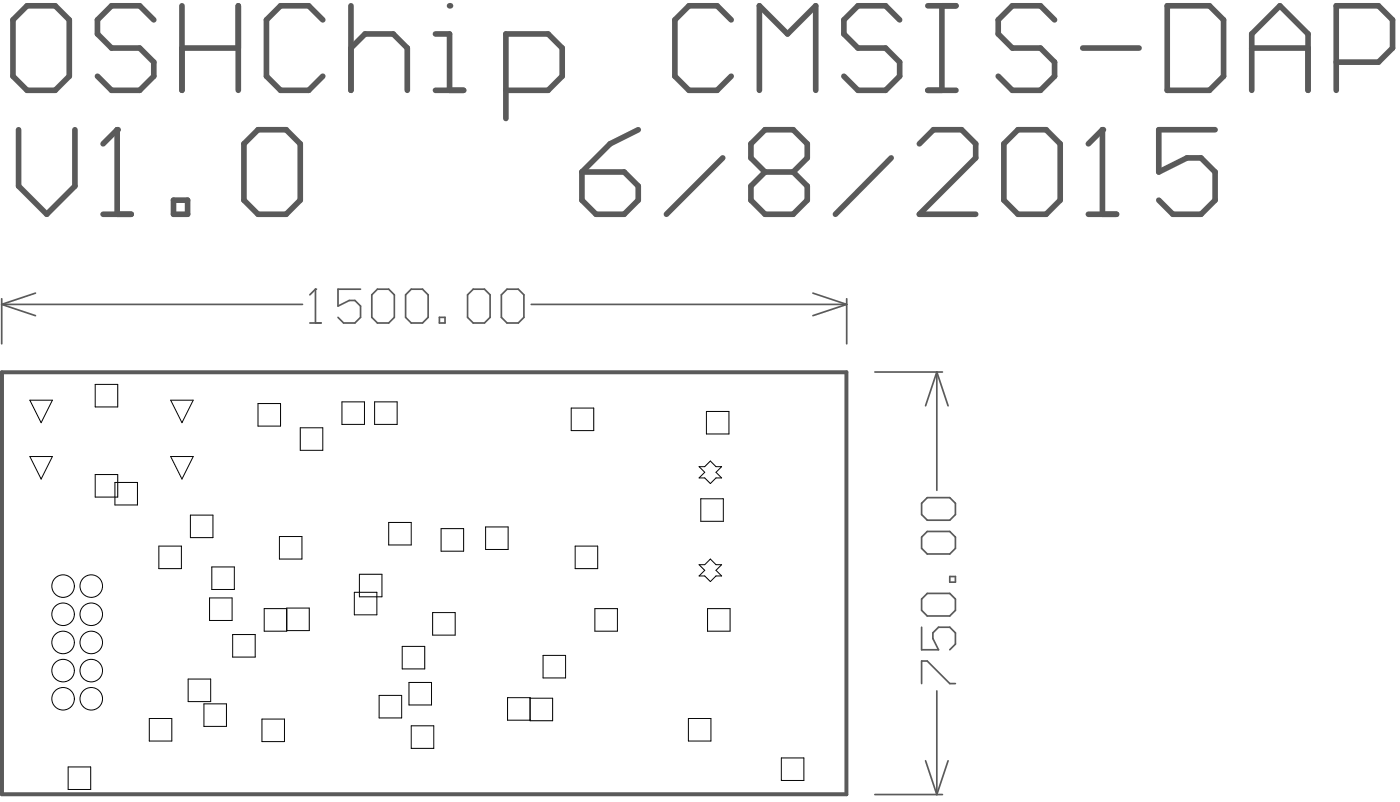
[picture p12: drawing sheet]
<svg xmlns="http://www.w3.org/2000/svg" width="105mm" height="60mm" viewBox="0 0 105 60" stroke-linecap="round" stroke-linejoin="round" font-family="sans-serif">
<path d="M1.4 9.7v4.2l2.1 2.1 2.1-2.1v-4.2M7.7 16h2.1M8.8 9.7v6.3" fill="none" stroke="#5a5a5a" stroke-width=".42"/>
<circle cx="8.8" cy="9.7" r=".21" fill="#5a5a5a"/>
<g fill="none" stroke="#5a5a5a" stroke-width=".42">
<path d="M8.8 9.7l-1.1 1.1M13 15h1v1h-1zM18.3 10.8l1-1.1h2.1l1.1 1.1v4.2l-1.1 1h-2.1l-1-1zM43.6 12.9h3.1l1.1 1v1.1l-1.1 1h-2.1l-1-1zM47.8 9.7l-2.1 1.1-2.1 2.1M54.1 11.8l-4.2 4.2M57.3 12.9l-1.1 1v1.1l1.1 1h2.1l1-1v-1.1l-1-1M57.3 12.9l-1.1-1.1v-1l1.1-1.1h2.1l1 1.1v1l-1 1.1M57.3 12.9h2.1M66.7 11.8l-4.2 4.2M68.8 10.8l1.1-1.1h2.1l1 1.1v1l-4.2 4.2h4.2M75.1 10.8l1.1-1.1h2.1l1 1.1v4.2l-1 1h-2.1l-1.1-1z"/>
<path d="M81.5 16h2.1M82.5 9.7v6.3"/>
</g>
<circle cx="82.5" cy="9.7" r=".21" fill="#5a5a5a"/>
<path d="M1 1.5l1-1.1h2.1l1.1 1.1v4.2l-1.1 1.1h-2.1l-1-1.1zM11.5 1.5l-1-1.1h-2.2l-1 1.1v1l1 1.1h2.2l1 1v1.1l-1 1.1h-2.2l-1-1.1M13.6 3.6h4.2M13.6 .4v6.4M17.8 .4v6.4M24.2 1.5l-1.1-1.1h-2.1l-1.1 1.1v4.2l1.1 1.1h2.1l1.1-1.1M26.3 3.6l1-1.1h2.1l1.1 1.1v3.2M26.3 .4v6.4M32.6 6.8h2.1M32.6 2.5h1v4.3M82.5 9.7l-1 1.1M90.9 9.7h-4.2v3.2l2.1-1.1h1.1l1 1.1v2.1l-1 1h-2.1l-1.1-1" fill="none" stroke="#5a5a5a" stroke-width=".42"/>
<circle cx="33.6" cy=".4" r=".21" fill="#5a5a5a"/>
<g fill="none" stroke="#5a5a5a" stroke-width=".42">
<path d="M37.9 6.8h3.1l1.1-1.1v-2.1l-1.1-1.1h-3.1v6.4M54.7 1.5l-1-1.1h-2.1l-1.1 1.1v4.2l1.1 1.1h2.1l1-1.1M56.8 6.8v-6.4l2.1 2.1 2.1-2.1v6.4M67.3 1.5l-1-1.1h-2.1l-1 1.1v1l1 1.1h2.1l1 1v1.1l-1 1.1h-2.1l-1-1.1M69.4 6.8h2.1M69.4 .4h2.1M70.5 .4v6.4M78.9 1.5l-1-1.1h-2.1l-1.1 1.1v1l1.1 1.1h2.1l1 1v1.1l-1 1.1h-2.1l-1.1-1.1M81 3.6h4.2M87.4 .4h3.1l1.1 1.1v4.2l-1.1 1.1h-3.1zM93.7 3.6h4.2M93.7 6.8v-4.3l2.1-2.1 2.1 2.1v4.3"/>
<path d="M100 4.6h3.2l1-1v-2.1l-1-1.1h-3.2v6.4"/>
</g>
<path d="M.1 27.8h63.3v31.6h-63.3zM.2 27.9h63.1v31.5h-63.1z" fill="none" stroke="#5a5a5a" stroke-width=".25"/>
<g fill="none" stroke="#5a5a5a" stroke-width=".13">
<path d="M.1 22.3v3.4M.1 22.8l2.6 .8M.1 22.8h22.5M2.7 21.9l-2.6 .9M23.2 24.2h.8M23.6 21.6h.1M23.6 21.6v2.6M23.6 21.6l-.4 .4M27 21.6h-1.7v1.3l.8-.4h.5l.4 .4v.8l-.4 .5h-.9l-.4-.5M27.8 22l.4-.4h.9l.4 .4v1.7l-.4 .5h-.9l-.4-.5zM30.4 22l.4-.4h.8l.4 .4v1.7l-.4 .5h-.8l-.4-.5zM32.9 23.7h.4v.5h-.4z"/>
<path d="M35 22l.4-.4h.9l.4 .4v1.7l-.4 .5h-.9l-.4-.5zM37.5 22l.4-.4h.9l.4 .4v1.7l-.4 .5h-.9l-.4-.5zM39.8 22.8h23.6M60.8 21.9l2.6 .9M63.4 22.3v3.4M63.4 22.8l-2.6 .8M65.5 27.8h5M69 37.6l.4-.4h1.7l.4 .4v.9l-.4 .4h-1.7l-.4-.4zM70.1 27.8l.9 2.5M70.1 27.8v8.9M70.1 27.8l-.8 2.5M65.5 59.4h5"/>
<path d="M69 40.2l.4-.5h1.7l.4 .5v.8l-.4 .4h-1.7l-.4-.4zM69 44.8l.4-.4h1.7l.4 .4v.8l-.4 .5h-1.7l-.4-.5zM69 46.9v1.7h1.2l-.4-.9v-.4l.4-.4h.9l.4 .4v.9l-.4 .4M69 51.1v-1.7h.4l1.7 1.7h.4M69.3 56.9l.8 2.5M70.1 51.7v7.7M71 56.9l-.9 2.5M71.1 43.1h.4v.4h-.4z"/>
</g>
<g fill="none" stroke="#000" stroke-width=".07">
<path d="M2.2 34.1h1.7l-.8 1.7zM2.2 29.9h1.7l-.8 1.7zM7.1 28.7h1.7v1.7h-1.7zM7.1 35.5h1.7v1.7h-1.7zM8.6 36.1h1.7v1.7h-1.7zM12.8 34.1h1.7l-.9 1.7zM12.8 29.9h1.7l-.9 1.7zM14.2 38.5h1.7v1.7h-1.7zM19.3 30.2h1.7v1.7h-1.7zM22.5 32h1.7v1.7h-1.7zM25.6 30.1h1.7v1.6h-1.7zM28 30.1h1.7v1.6h-1.7z"/>
<path d="M29.1 39.1h1.7v1.7h-1.7zM33 39.5h1.7v1.7h-1.7zM36.3 39.4h1.7v1.7h-1.7zM42.7 30.5h1.7v1.7h-1.7zM52.3 34.9h.4l.5-.4 .4 .4h.4l-.4 .4 .4 .4h-.4l-.4 .5-.5-.5h-.4l.4-.4zM52.4 37.3h1.7v1.7h-1.7zM52.9 30.8h1.7v1.7h-1.7zM5.1 57.4h1.7v1.6h-1.7zM11.2 53.7h1.7v1.7h-1.7zM11.9 40.8h1.7v1.7h-1.7zM14.1 50.8h1.7v1.7h-1.7zM15.3 52.6h1.6v1.7h-1.6z"/>
<path d="M15.7 44.7h1.7v1.7h-1.7zM15.9 42.4h1.6v1.7h-1.6zM17.4 47.5h1.7v1.6h-1.7zM19.6 53.8h1.7v1.7h-1.7zM20.9 40.1h1.7v1.7h-1.7zM21.5 45.5h-1.7v1.7h1.7v-1.7h1.6v1.7h-1.6M26.5 44.3h1.7v1.7h-1.7zM26.9 42.9h1.7v1.7h-1.7zM28.4 52h1.7v1.7h-1.7zM30.1 48.3h1.7v1.7h-1.7zM30.6 51h1.7v1.7h-1.7zM30.8 54.3h1.7v1.7h-1.7z"/>
<path d="M32.4 45.8h1.7v1.7h-1.7zM39.7 52.2h1.7v1.7h-1.7v-1.7h-1.7v1.7h1.7M40.6 49h1.7v1.7h-1.7zM43 40.8h1.7v1.7h-1.7zM44.5 45.5h1.7v1.7h-1.7zM51.5 53.7h1.7v1.7h-1.7zM52.3 42.2h.4l.5-.4 .4 .4h.4l-.4 .4 .4 .5h-.4l-.4 .4-.5-.4h-.4l.4-.5zM53 45.5h1.6v1.7h-1.6zM58.5 56.7h1.7v1.7h-1.7z"/>
<circle cx="4.7" cy="52.3" r=".84"/>
<circle cx="4.7" cy="50.1" r=".84"/>
<circle cx="4.7" cy="45.9" r=".84"/>
<circle cx="4.7" cy="43.8" r=".84"/>
<circle cx="4.7" cy="48" r=".84"/>
<circle cx="6.8" cy="52.3" r=".84"/>
<circle cx="6.8" cy="50.1" r=".84"/>
<circle cx="6.8" cy="45.9" r=".84"/>
<circle cx="6.8" cy="43.8" r=".84"/>
<circle cx="6.8" cy="48" r=".84"/>
</g>
</svg>
